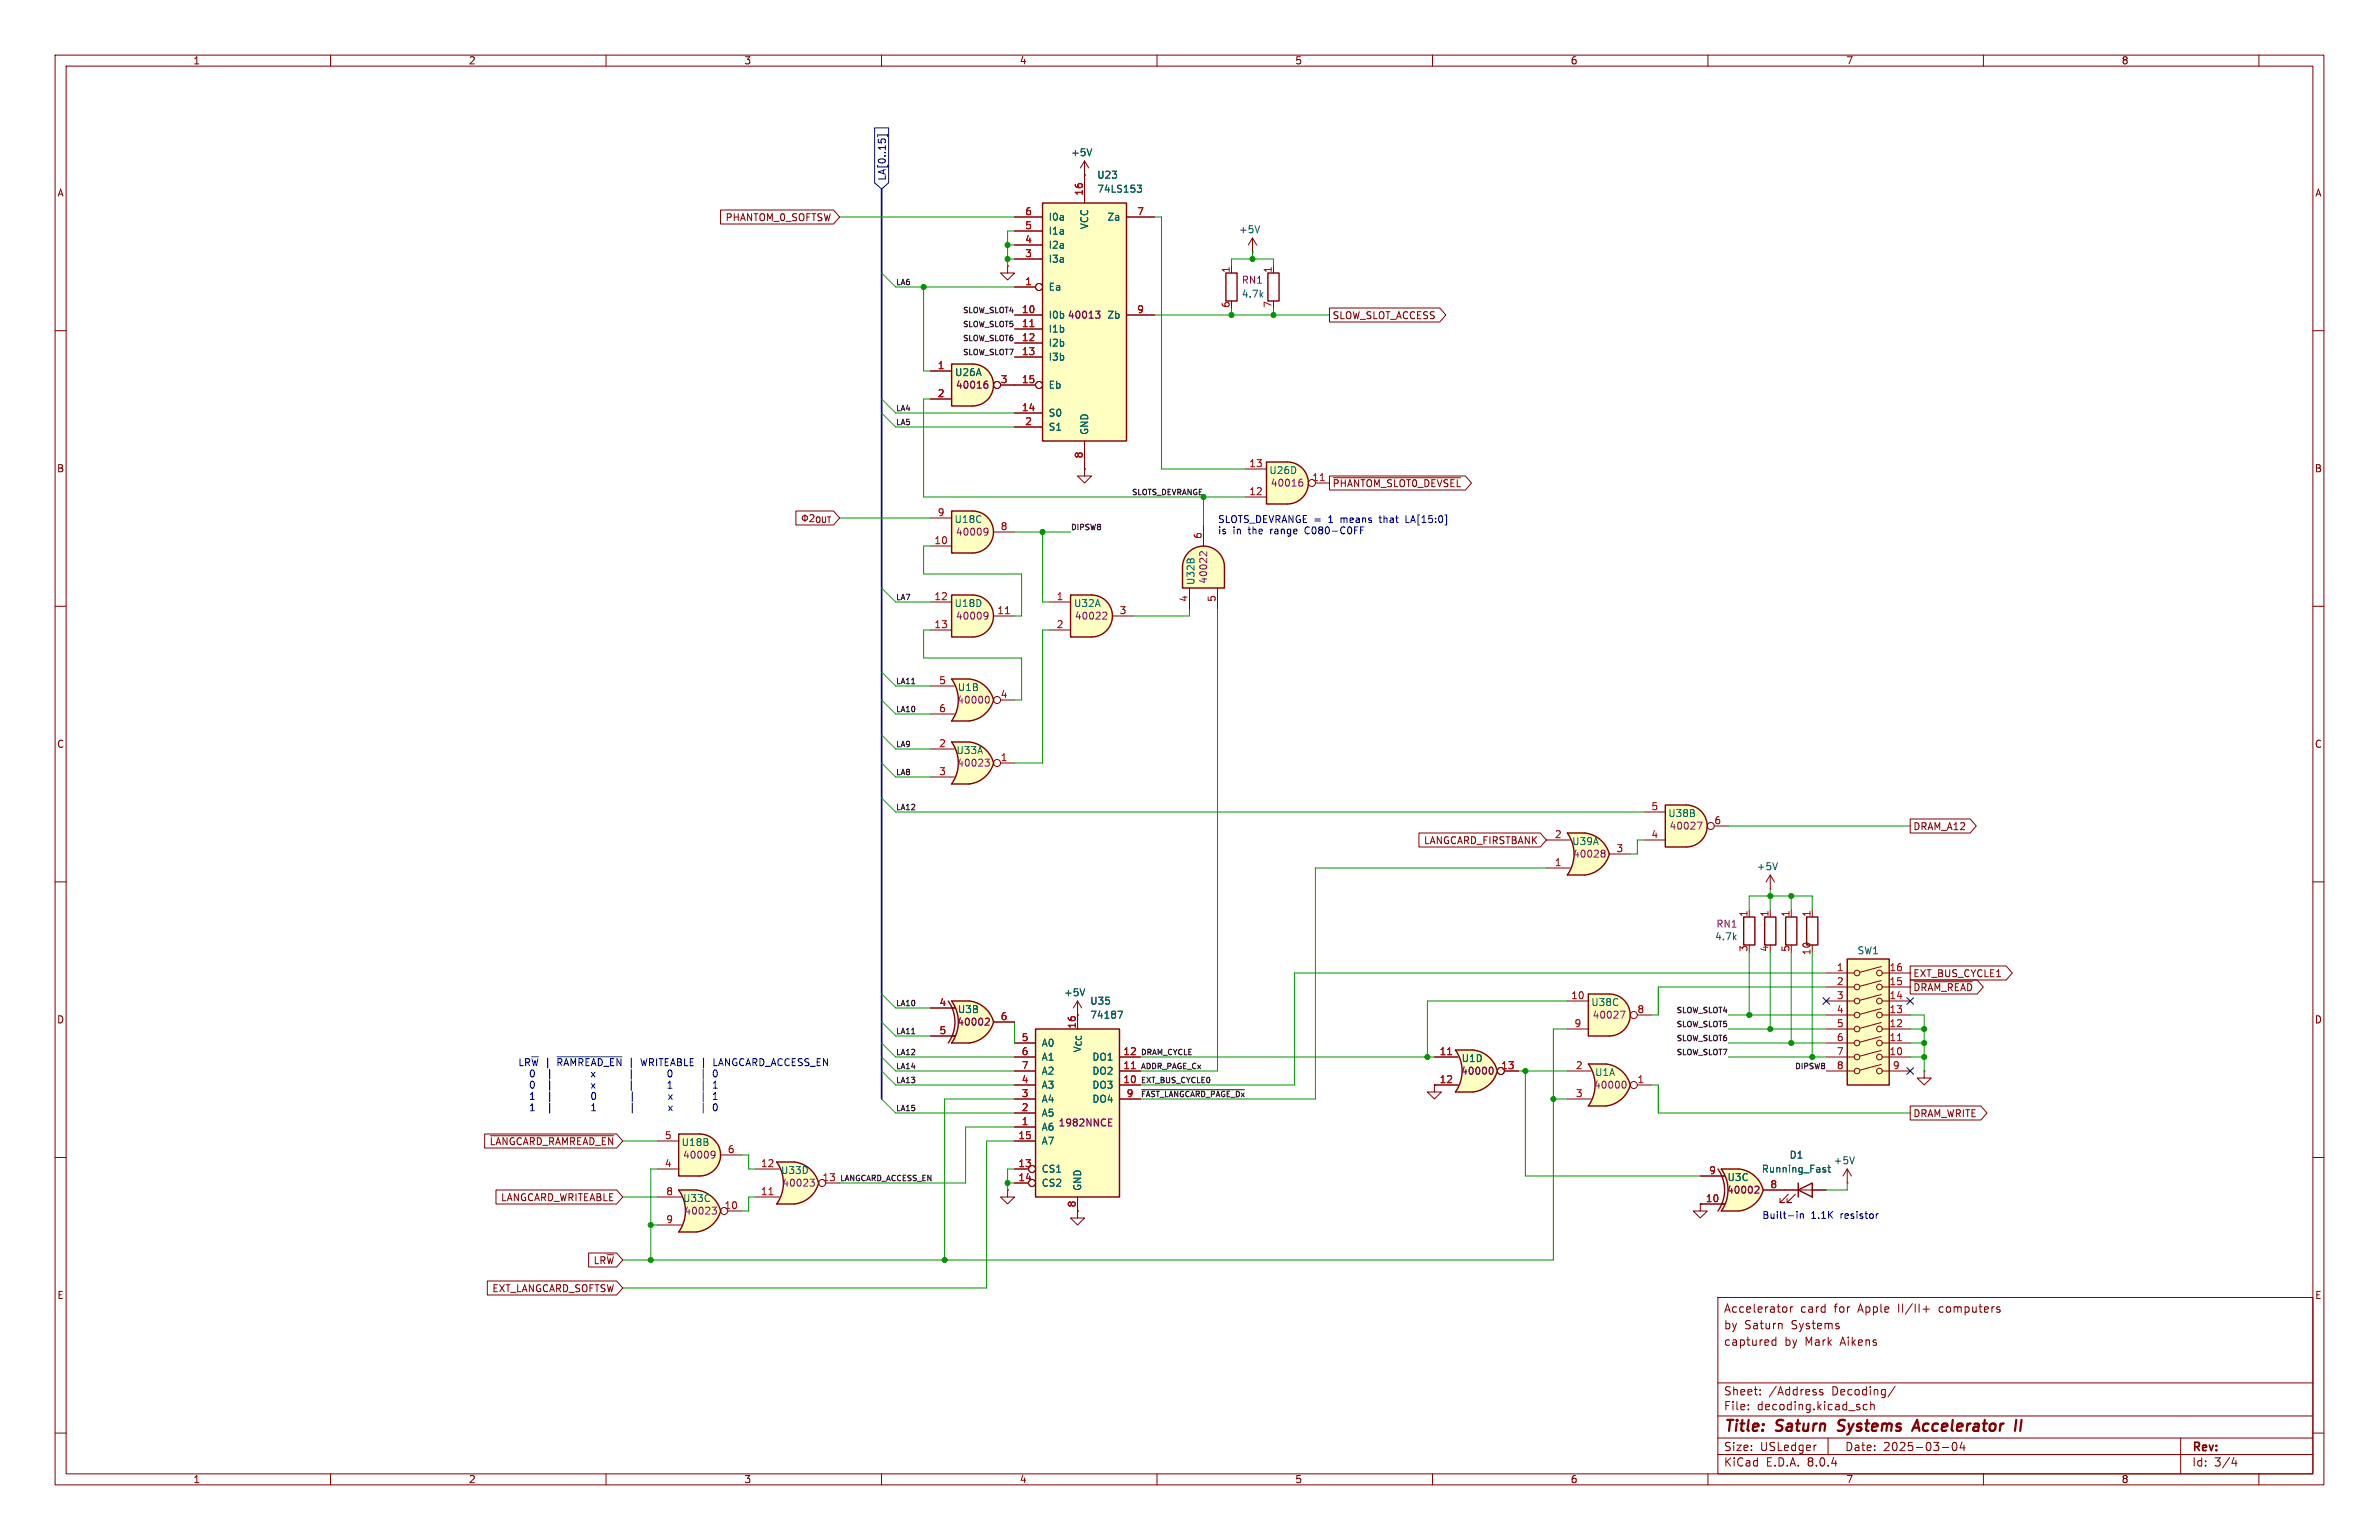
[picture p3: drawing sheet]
<svg xmlns="http://www.w3.org/2000/svg" width="432mm" height="279mm" viewBox="0 0 432 279" stroke-linecap="round" stroke-linejoin="round" font-family="sans-serif">
<defs><g id="words">
<g font-size="2.8" fill="#840000">
<text x="312.8" y="260.3">Title:</text>
<text x="322.5" y="260.3">Saturn</text>
<text x="334.5" y="260.3">Systems</text>
<text x="349" y="260.3">Accelerator</text>
</g>
<g font-size="2.1" fill="#840000">
<text x="312.8" y="238.4">Accelerator</text>
<text x="326.7" y="238.4">card</text>
<text x="333" y="238.4">for</text>
<text x="337.4" y="238.4">Apple</text>
<text x="344.8" y="238.4">II/II+</text>
<text x="352.4" y="238.4">computers</text>
<text x="312.8" y="244.4">captured</text>
<text x="312.8" y="241.4">by</text>
<text x="316.6" y="241.4">Saturn</text>
<text x="323.9" y="244.4">by</text>
<text x="325.2" y="241.4">Systems</text>
<text x="327.7" y="244.4">Mark</text>
<text x="334.2" y="244.4">Aikens</text>
<text x="312.8" y="256.1">File:</text>
<text x="312.8" y="253.4">Sheet:</text>
<text x="318.9" y="256.1">decoding.kicad_sch</text>
<text x="321" y="253.4">/Address</text>
<text x="332.5" y="253.4">Decoding/</text>
<text x="312.8" y="263.5">Size:</text>
<text x="319.5" y="263.5">USLedger</text>
<text x="334.8" y="263.5">Date:</text>
<text x="341.8" y="263.5">2025-03-04</text>
<text x="397.8" y="263.7">Rev:</text>
<text x="312.8" y="266.3">KiCad</text>
<text x="320.5" y="266.3">E.D.A.</text>
<text x="328.1" y="266.3">8.0.4</text>
<text x="397.8" y="266.3">Id:</text>
<text x="401.9" y="266.3">3/4</text>
</g>
<g font-size="1.8" fill="#840000">
<text x="35" y="11.9">1</text>
<text x="85" y="11.9">2</text>
<text x="135" y="11.9">3</text>
<text x="185" y="11.9">4</text>
<text x="235" y="11.9">5</text>
<text x="285" y="11.9">6</text>
<text x="335" y="11.9">7</text>
<text x="385" y="11.9">8</text>
<text x="10.3" y="35.9">A</text>
<text x="420.1" y="35.9">A</text>
<text x="131.6" y="40.3">PHANTOM_0_SOFTSW</text>
<text x="241.8" y="58.1">SLOW_SLOT_ACCESS</text>
<text x="10.3" y="85.9">B</text>
<text x="241.8" y="88.6">~{PHANTOM_SLOT0_DEVSEL}</text>
<text x="420.1" y="85.9">B</text>
<text x="10.3" y="135.9">C</text>
<text x="420.1" y="135.9">C</text>
<text x="258.4" y="153.4">LANGCARD_FIRSTBANK</text>
<text x="347.2" y="150.8">DRAM_A12</text>
<text x="347.2" y="177.5">EXT_BUS_CYCLE1</text>
<text x="10.3" y="185.9">D</text>
<text x="347.2" y="180">~{DRAM_READ}</text>
<text x="420.1" y="185.9">D</text>
<text x="347.2" y="202.9">DRAM_WRITE</text>
<text x="88.8" y="208">~{LANGCARD_RAMREAD_EN}</text>
<text x="90.8" y="218.1">LANGCARD_WRITEABLE</text>
<text x="107.6" y="229.6">LR~{W}</text>
<text x="10.3" y="235.9">E</text>
<text x="89.3" y="234.6">EXT_LANGCARD_SOFTSW</text>
<text x="420.1" y="235.9">E</text>
<text x="35" y="269.3">1</text>
<text x="85" y="269.3">2</text>
<text x="135" y="269.3">3</text>
<text x="185" y="269.3">4</text>
<text x="235" y="269.3">5</text>
<text x="285" y="269.3">6</text>
<text x="335" y="269.3">7</text>
<text x="385" y="269.3">8</text>
</g>
<g font-size="1.8" fill="#006464">
<text x="194.3" y="28.5">+5V</text>
<text x="199.1" y="32.6">U23</text>
<text x="199.1" y="35.2">74LS153</text>
<text x="190.2" y="40.2">I0a</text>
<text x="197.7" y="41.7" transform="rotate(-90 197.7 41.7)">VCC</text>
<text x="200.9" y="40.2">Za</text>
<text x="190.2" y="47.9">I3a</text>
<text x="190.2" y="45.3">I2a</text>
<text x="190.2" y="42.8">I1a</text>
<text x="224.8" y="42.5">+5V</text>
<text x="190.2" y="52.9">Ea</text>
<text x="190.2" y="58">I0b 40013</text>
<text x="200.9" y="58">Zb</text>
<text x="225.3" y="54.2">4.7k</text>
<text x="190.2" y="60.6">I1b</text>
<text x="190.2" y="63.1">I2b</text>
<text x="190.2" y="65.6">I3b</text>
<text x="173.2" y="68.4">U26A</text>
<text x="190.2" y="70.7">Eb</text>
<text x="190.2" y="75.8">S0</text>
<text x="190.2" y="78.3">S1</text>
<text x="197.7" y="79" transform="rotate(-90 197.7 79)">GND</text>
<text x="230.3" y="86.2">U26D</text>
<text x="173.2" y="95.1">U18C</text>
<text x="217" y="106.2" transform="rotate(-90 217 106.2)">U32B</text>
<text x="173.2" y="110.3">U18D</text>
<text x="194.8" y="110.3">U32A</text>
<text x="173.8" y="125.6">U1B</text>
<text x="173.5" y="137">U33A</text>
<text x="302.7" y="148.4">U38B</text>
<text x="285.3" y="153.5">U39A</text>
<text x="318.8" y="158.1">+5V</text>
<text x="311.2" y="170.8">4.7k</text>
<text x="337.1" y="173.3">SW1</text>
<text x="173.8" y="184">U3B</text>
<text x="193" y="180.9">+5V</text>
<text x="197.8" y="182.5">U35</text>
<text x="197.8" y="185">74187</text>
<text x="288.7" y="182.7">U38C</text>
<text x="189" y="190.1">A0</text>
<text x="196.4" y="191.1" transform="rotate(-90 196.4 191.1)">V_{CC}</text>
<text x="189" y="197.7">A3</text>
<text x="189" y="192.6">A1</text>
<text x="189" y="195.2">A2</text>
<text x="198.2" y="197.7">DO3</text>
<text x="198.2" y="195.2">DO2</text>
<text x="198.2" y="192.6">DO1</text>
<text x="265.2" y="192.9">U1D</text>
<text x="289.4" y="195.4">U1A</text>
<text x="189" y="202.8">A5</text>
<text x="189" y="200.3">A4</text>
<text x="198.2" y="200.3">DO4</text>
<text x="123.6" y="208.1">U18B</text>
<text x="189" y="205.3">A6</text>
<text x="189" y="207.9">A7</text>
<text x="141.7" y="213.2">U33D</text>
<text x="189" y="213">CS1</text>
<text x="189" y="215.5">CS2</text>
<text x="313.5" y="214.5">U3C</text>
<text x="319.7" y="213">Running_Fast</text>
<text x="324.7" y="210.4">D1</text>
<text x="332.7" y="211.4">+5V</text>
<text x="123.9" y="218.3">U33C</text>
<text x="196.4" y="216.2" transform="rotate(-90 196.4 216.2)">GND</text>
</g>
<text font-size="1.8" fill="#000084" x="161" y="32.9" transform="rotate(-90 161 32.9)">LA[0..15]</text>
<g font-size="1.8" fill="#a90000">
<text x="196.6" y="35.6" transform="rotate(-90 196.6 35.6)">16</text>
<text x="186" y="41.7">5</text>
<text x="186" y="39.1">6</text>
<text x="206.3" y="39.1">7</text>
<text x="186" y="46.7">3</text>
<text x="186" y="44.2">4</text>
<text x="186" y="51.8">1</text>
<text x="223.3" y="49.6" transform="rotate(-90 223.3 49.6)">1</text>
<text x="230.9" y="49.6" transform="rotate(-90 230.9 49.6)">1</text>
<text x="185.4" y="56.9">10</text>
<text x="185.4" y="59.4">11</text>
<text x="206.3" y="56.9">9</text>
<text x="223.3" y="56" transform="rotate(-90 223.3 56)">6</text>
<text x="230.9" y="56" transform="rotate(-90 230.9 56)">7</text>
<text x="185.4" y="62">12</text>
<text x="185.4" y="64.5">13</text>
<text x="170.1" y="67.1">1</text>
<text x="181.5" y="69.6">3</text>
<text x="185.4" y="69.6">15</text>
<text x="170.1" y="72.1">2</text>
<text x="185.4" y="74.7">14</text>
<text x="186" y="77.2">2</text>
<text x="196.6" y="83.3" transform="rotate(-90 196.6 83.3)">8</text>
<text x="226.7" y="89.9">12</text>
<text x="226.7" y="84.8">13</text>
<text x="238.1" y="87.4">11</text>
<text x="170.1" y="93.7">9</text>
<text x="169.5" y="98.8">10</text>
<text x="181.5" y="96.3">8</text>
<text x="218.2" y="97.9" transform="rotate(-90 218.2 97.9)">6</text>
<text x="169.5" y="109">12</text>
<text x="180.9" y="111.5">11</text>
<text x="191.7" y="109">1</text>
<text x="203.1" y="111.5">3</text>
<text x="215.6" y="109.3" transform="rotate(-90 215.6 109.3)">4</text>
<text x="220.7" y="109.3" transform="rotate(-90 220.7 109.3)">5</text>
<text x="169.5" y="114">13</text>
<text x="191.7" y="114">2</text>
<text x="170.4" y="124.2">5</text>
<text x="170.4" y="129.3">6</text>
<text x="181.5" y="126.7">4</text>
<text x="170.4" y="135.6">2</text>
<text x="170.4" y="140.7">3</text>
<text x="181.5" y="138.2">1</text>
<text x="299.6" y="147.1">5</text>
<text x="311.1" y="149.6">6</text>
<text x="282.1" y="152.1">2</text>
<text x="293.3" y="154.7">3</text>
<text x="299.6" y="152.1">4</text>
<text x="282.1" y="157.2">1</text>
<text x="317.2" y="166.4" transform="rotate(-90 317.2 166.4)">1</text>
<text x="321.1" y="166.4" transform="rotate(-90 321.1 166.4)">1</text>
<text x="324.9" y="166.4" transform="rotate(-90 324.9 166.4)">1</text>
<text x="328.7" y="166.4" transform="rotate(-90 328.7 166.4)">1</text>
<text x="317.2" y="172.8" transform="rotate(-90 317.2 172.8)">3</text>
<text x="321.1" y="172.8" transform="rotate(-90 321.1 172.8)">4</text>
<text x="324.9" y="172.8" transform="rotate(-90 324.9 172.8)">5</text>
<text x="328.7" y="173.4" transform="rotate(-90 328.7 173.4)">10</text>
<text x="333.3" y="176.3">1</text>
<text x="333.3" y="178.8">2</text>
<text x="342.9" y="178.8">15</text>
<text x="342.9" y="176.3">16</text>
<text x="170.4" y="182.6">4</text>
<text x="181.5" y="185.2">6</text>
<text x="285.1" y="181.4">10</text>
<text x="297.1" y="183.9">8</text>
<text x="333.3" y="181.4">3</text>
<text x="333.3" y="183.9">4</text>
<text x="342.9" y="183.9">13</text>
<text x="342.9" y="181.4">14</text>
<text x="170.4" y="187.7">5</text>
<text x="185.3" y="189">5</text>
<text x="185.3" y="191.5">6</text>
<text x="195.3" y="186.7" transform="rotate(-90 195.3 186.7)">16</text>
<text x="203.8" y="191.5">12</text>
<text x="261.2" y="191.5">11</text>
<text x="285.7" y="186.4">9</text>
<text x="333.3" y="186.4">5</text>
<text x="333.3" y="189">6</text>
<text x="333.3" y="191.5">7</text>
<text x="342.9" y="191.5">10</text>
<text x="342.9" y="189">11</text>
<text x="342.9" y="186.4">12</text>
<text x="185.3" y="196.6">4</text>
<text x="185.3" y="194.1">7</text>
<text x="203.8" y="196.6">10</text>
<text x="203.8" y="194.1">11</text>
<text x="261.2" y="196.6">12</text>
<text x="272.4" y="194.1">13</text>
<text x="285.9" y="194.1">2</text>
<text x="297.1" y="196.6">1</text>
<text x="333.3" y="194.1">8</text>
<text x="343.5" y="194.1">9</text>
<text x="185.3" y="201.7">2</text>
<text x="185.3" y="199.1">3</text>
<text x="204.4" y="199.1">9</text>
<text x="285.9" y="199.1">3</text>
<text x="120.6" y="206.8">5</text>
<text x="132" y="209.3">6</text>
<text x="184.7" y="206.8">15</text>
<text x="185.3" y="204.2">1</text>
<text x="120.6" y="211.8">4</text>
<text x="138" y="211.8">12</text>
<text x="149.2" y="214.4">13</text>
<text x="184.7" y="211.8">13</text>
<text x="184.7" y="214.4">14</text>
<text x="310.1" y="213.1">9</text>
<text x="321.2" y="215.6">8</text>
<text x="120.8" y="216.9">8</text>
<text x="120.8" y="222">9</text>
<text x="131.4" y="219.5">10</text>
<text x="138" y="216.9">11</text>
<text x="195.3" y="219.1" transform="rotate(-90 195.3 219.1)">8</text>
<text x="309.5" y="218.2">10</text>
</g>
<g font-size="1.8" fill="#840084">
<text x="225.3" y="51.7">RN1</text>
<text x="173.4" y="70.7">40016</text>
<text x="230.6" y="88.5">40016</text>
<text x="173.4" y="97.4">40009</text>
<text x="219.3" y="106" transform="rotate(-90 219.3 106)">40022</text>
<text x="173.4" y="112.6">40009</text>
<text x="195" y="112.6">40022</text>
<text x="173.7" y="127.9">40000</text>
<text x="173.7" y="139.3">40023</text>
<text x="285.4" y="155.8">40028</text>
<text x="302.9" y="150.7">40027</text>
<text x="311.4" y="168.5">RN1</text>
<text x="289" y="185">40027</text>
<text x="173.7" y="186.3">40002</text>
<text x="265.1" y="195.2">40000</text>
<text x="289.2" y="197.7">40000</text>
<text x="192" y="204.6">1982NNCE</text>
<text x="123.9" y="210.4">40009</text>
<text x="141.9" y="215.5">40023</text>
<text x="124.1" y="220.6">40023</text>
<text x="313.4" y="216.8">40002</text>
</g>
<g font-size="1.8" fill="#0000c2">
<text x="221" y="95.1">SLOTS_DEVRANGE =</text>
<text x="241.2" y="95.1">1</text>
<text x="243.6" y="95.1">means</text>
<text x="250.9" y="95.1">that</text>
<text x="255.8" y="95.1">LA[15:0]</text>
<text x="221" y="97.1">is</text>
<text x="223.8" y="97.1">in</text>
<text x="226.7" y="97.1">the</text>
<text x="230.8" y="97.1">range</text>
<text x="237.3" y="97.1">C080-C0FF</text>
<text x="94" y="193.6">LR~{W} ~{RAMREAD_EN} WRITEABLE |</text>
<text x="96.3" y="195.7">0</text>
<text x="96.3" y="197.7">0</text>
<text x="98.9" y="193.6">|</text>
<text x="114.5" y="193.6">|</text>
<text x="130.4" y="193.6">LANGCARD_ACCESS_EN</text>
<text x="96.3" y="199.8">1</text>
<text x="96.3" y="201.8">1</text>
<text x="319.8" y="221.3">Built-in</text>
<text x="328.7" y="221.3">1.1K</text>
<text x="334.1" y="221.3">resistor</text>
</g>
<g font-size="1.4" fill="#0f0f0f">
<text x="162.6" y="51.8">LA6</text>
<text x="174.7" y="59.4">SLOW_SLOT5</text>
<text x="174.7" y="56.9">SLOW_SLOT4</text>
<text x="174.7" y="62">SLOW_SLOT6</text>
<text x="174.7" y="64.5">SLOW_SLOT7</text>
<text x="162.6" y="77.2">LA5</text>
<text x="162.6" y="74.7">LA4</text>
<text x="205.3" y="89.9">SLOTS_DEVRANGE</text>
<text x="194.3" y="96.2">DIPSW8</text>
<text x="162.6" y="108.9">LA7</text>
<text x="162.6" y="124.2">LA11</text>
<text x="162.6" y="129.3">LA10</text>
<text x="162.6" y="135.6">LA9</text>
<text x="162.6" y="140.7">LA8</text>
<text x="162.6" y="147">LA12</text>
<text x="162.6" y="182.6">LA10</text>
<text x="304.2" y="183.9">SLOW_SLOT4</text>
<text x="162.6" y="187.7">LA11</text>
<text x="162.6" y="191.5">LA12</text>
<text x="207" y="191.5">DRAM_CYCLE</text>
<text x="304.2" y="189">SLOW_SLOT6</text>
<text x="304.2" y="186.4">SLOW_SLOT5</text>
<text x="304.2" y="191.5">SLOW_SLOT7</text>
<text x="162.6" y="196.6">LA13</text>
<text x="162.6" y="194">LA14</text>
<text x="207" y="196.6">EXT_BUS_CYCLE0</text>
<text x="207" y="194">ADDR_PAGE_Cx</text>
<text x="325.7" y="194">DIPSW8</text>
<text x="162.6" y="201.7">LA15</text>
<text x="207" y="199.1">~{FAST_LANGCARD_PAGE_Dx}</text>
<text x="152.4" y="214.4">LANGCARD_ACCESS_EN</text>
</g>
</g></defs>
<g fill="none" stroke="#840000" stroke-width=".18">
<path d="M10 10h411.8v259.4h-411.8zM12 12h407.8v255.4h-407.8zM60 10v2M110 10v2M160 10v2M210 10v2M260 10v2M310 10v2M360 10v2M410 10v2M10 60h2M419.8 60h2"/>
<path d="M10 110h2M419.8 110h2M10 160h2M419.8 160h2M10 210h2M419.8 210h2M311.8 235.4h108v32h-108zM324 237.1l.3 .3v.4l-.3 .3M325 237.1v1M325.4 237.1l-.3 .1-.1 .2M349 237.5h1.2M349.6 236.9v1.2"/>
<path d="M362.6 237.1l.4 .1M362.6 237.6l.4 .1v.2l-.2 .2h-.3M10 260h2M311.8 256.9h108M311.8 250.9h108M317.3 255.6v.2M317.3 254.9v.1M319.5 252.9v.2M319.5 252.2v.1M322.3 242.6v1.5M322.3 243.2l-.4-.1-.3 .3v.4l.2 .2h.5M323.3 240.1l.2 .2v.8"/>
<path d="M330.8 252.2l-.3-.1-.2 .2v.2l.5 .2v.3h-.5M338.9 254.9l-.4-.1-.3 .3v.4l.1 .2h.6M339.5 254.9l.3-.1 .3 .1 .1 .9M339.5 254.3v1.5M344 251.5l-1.3 1.9M419.8 260h2M60 267.4v2M110 267.4v2M160 267.4v2M210 267.4v2M260 267.4v2M310 267.4v2"/>
<path d="M311.8 263.9h108M311.8 260.9h108M329.5 262.2h.2M331.8 260.9v3M352.5 262.6h1.2M354.5 261.8l.2-.1a.8 .8 0 0 1 .5 .7 .8 .8 0 0 1-.5 .8 1 1 0 0 1-.2-1.4zM356.1 261.6l-.3 1.1h.9M356.5 262.2v1M360 267.4v2M395.8 260.9v6.5M405.5 264.4l-.4 1.1h.9M405.8 265v1"/>
<path d="M410 267.4v2"/>
</g>
<path d="M333.5 259.5l.3 .1M333.8 257.8l-.1 .4 .1 .2M347.1 259.6l.9-2 .4 2M347.3 259h1M366 257.6l-.3 2M366.9 257.6l-.2 2" fill="none" stroke="#840000" stroke-width=".4"/>
<path d="M175.3 184.1l5 1.3a5.2 5.2 0 0 1-4.4 3.8z" fill="#ffffc2" stroke="#ffffc2" stroke-width=".18"/>
<path d="M172.7 189.2h3.2M172.7 181.6h3.2" fill="none" stroke="#ffffc2" stroke-width=".18"/>
<path d="M172.7 181.6h3.2v7.6h-3.2a6.7 6.7 0 0 0 0-7.6z" fill="#ffffc2"/>
<g fill="#ffffc2" stroke="#ffffc2" stroke-width=".18">
<path d="M175.9 181.6a5.1 5.1 0 0 1 4.4 3.8l-4.9 1.3z"/>
<path d="M266.8 193l5 1.3a5.2 5.2 0 0 1-4.4 3.8z"/>
</g>
<path d="M320.3 166.4h2v5.1h-2zM172.1 181.6a6.6 6.6 0 0 1 0 7.6M175.9 181.6h-3.2a6.6 6.6 0 0 1 0 7.6h3.2M175.9 181.6a5.1 5.1 0 0 1 4.4 3.8 5.2 5.2 0 0 1-4.4 3.8" fill="none" stroke="#840000" stroke-width=".25"/>
<path d="M196.8 31.8h.1M196.8 29.2l-.7 1.3M196.8 29.2v2.6M196.8 29.2l.8 1.3M321.3 165.1v1.3M168.9 188h4.5M168.9 182.9h4.5M180.3 185.4h3.8M260.3 196.9v1.2h1.3l-1.3 1.3-1.2-1.3h1.2M260.3 196.9h.1" fill="none" stroke="#840000" stroke-width=".18"/>
<path d="M179 184.7l.4 .1 .2 .3-.8 .9h.8" fill="none" stroke="#840084" stroke-width=".18"/>
<path d="M198.2 27l-.5 1.3" fill="none" stroke="#006464" stroke-width=".18"/>
<path d="M264.2 198.1h3.1M264.2 190.5h3.1" fill="none" stroke="#ffffc2" stroke-width=".18"/>
<path d="M264.2 190.5h3.1v7.6h-3.1a6.7 6.7 0 0 0 0-7.6z" fill="#ffffc2"/>
<g fill="#ffffc2" stroke="#ffffc2" stroke-width=".18">
<path d="M267.4 190.5a5.1 5.1 0 0 1 4.4 3.8l-5 1.3z"/>
<path d="M292.1 180.3a3.8 3.8 0 0 1 3.8 3.9 3.8 3.8 0 0 1-3.8 3.8z"/>
</g>
<path d="M264.2 190.5h3.1a5.1 5.1 0 0 1 4.5 3.8 5.2 5.2 0 0 1-4.4 3.8h-3.2a6.6 6.6 0 0 0 0-7.6z" fill="none" stroke="#840000" stroke-width=".25"/>
<g fill="none" stroke="#840000" stroke-width=".18">
<path d="M260.3 191.8h4.4M260.3 196.9h4.4M273 194.3h2.6"/>
<circle cx="272.4" cy="194.3" r=".63"/>
</g>
<path d="M262.8 191.4h.7" fill="none" stroke="#a90000" stroke-width=".18"/>
<path d="M270.5 193.7l.1-.1a.68 .68 0 0 1 .4 .7 .68 .68 0 0 1-.4 .6l-.1-.1" fill="none" stroke="#840084" stroke-width=".18"/>
<path d="M288.3 180.3h3.8v7.7h-3.8z" fill="#ffffc2"/>
<path d="M288.3 180.3h3.8a3.8 3.8 0 0 1 3.8 3.9 3.8 3.8 0 0 1-3.8 3.8h-3.8z" fill="none" stroke="#840000" stroke-width=".25"/>
<g fill="none" stroke="#840000" stroke-width=".18">
<path d="M284.5 181.6h3.8M284.5 186.7h3.8M297.2 184.2h2.5"/>
<circle cx="296.5" cy="184.1" r=".63"/>
</g>
<path d="M294.1 183.5h.8l-.5 1.2" fill="none" stroke="#840084" stroke-width=".18"/>
<path d="M198.1 108a3.8 3.8 0 0 1 3.8 3.8 3.8 3.8 0 0 1-3.8 3.8z" fill="#ffffc2" stroke="#ffffc2" stroke-width=".18"/>
<path d="M194.3 108h3.8v7.6h-3.8z" fill="#ffffc2"/>
<path d="M194.3 108h3.8a3.8 3.8 0 0 1 3.8 3.8 3.8 3.8 0 0 1-3.8 3.8h-3.8zM326.4 215.9l2.5-1.3v2.6zM326.4 214.6v2.6" fill="none" stroke="#840000" stroke-width=".25"/>
<path d="M182.9 48.3v1.2h1.2l-1.2 1.3-1.3-1.3h1.3M182.9 48.3h.1M190.5 109.2h3.8M190.5 114.3h3.8M201.9 111.8h3.8M323.8 215.9h7.7M324.6 216.7l-1.5 1.5h.7h-.7v-.8M325.9 216.7l-1.5 1.5h.7h-.7v-.8M335.3 214.6h.1M335.3 212.1l-.8 1.3M335.3 212.1v2.5M335.3 212.1l.7 1.3" fill="none" stroke="#840000" stroke-width=".18"/>
<path d="M200.4 111.1h.4l.1 .3-.8 .9h.8" fill="none" stroke="#840084" stroke-width=".18"/>
<path d="M331.2 212.2l.2 .2-.2 .3M331.2 211.8l.1 .1M331.8 211.8h.4M331.9 211.4v1.1l.3 .2M336.6 209.9l-.4 1.2" fill="none" stroke="#006464" stroke-width=".18"/>
<path d="M175.3 125.6l5 1.4a5.2 5.2 0 0 1-4.4 3.8z" fill="#ffffc2" stroke="#ffffc2" stroke-width=".18"/>
<path d="M172.7 130.8h3.2M172.7 123.2h3.2" fill="none" stroke="#ffffc2" stroke-width=".18"/>
<path d="M172.7 123.2h3.2v7.6h-3.2a6.7 6.7 0 0 0 0-7.6z" fill="#ffffc2"/>
<g fill="#ffffc2" stroke="#ffffc2" stroke-width=".18">
<path d="M175.9 123.2a5.1 5.1 0 0 1 4.4 3.8l-4.9 1.3z"/>
<path d="M175.3 137.1l5 1.3a5.2 5.2 0 0 1-4.4 3.8z"/>
</g>
<path d="M175.9 123.2h-3.2a6.6 6.6 0 0 1 0 7.6h3.2M175.9 123.2a5.1 5.1 0 0 1 4.4 3.8 5.2 5.2 0 0 1-4.4 3.8" fill="none" stroke="#840000" stroke-width=".25"/>
<g fill="none" stroke="#840000" stroke-width=".18">
<path d="M168.9 124.5h4.3M168.9 129.5h4.3M181.6 127h2.5"/>
<circle cx="181" cy="127" r=".63"/>
</g>
<path d="M179 126.4l.1-.1a.68 .68 0 0 1 .5 .6 .68 .68 0 0 1-.5 .7l-.1-.1" fill="none" stroke="#840084" stroke-width=".18"/>
<path d="M172.7 134.6h3.2M172.7 142.2h3.2" fill="none" stroke="#ffffc2" stroke-width=".18"/>
<path d="M172.7 134.6h3.2v7.6h-3.2a6.7 6.7 0 0 0 0-7.6z" fill="#ffffc2"/>
<g fill="#ffffc2" stroke="#ffffc2" stroke-width=".18">
<path d="M175.9 134.6a5.1 5.1 0 0 1 4.4 3.8l-4.9 1.3z"/>
<path d="M127 205.7a3.8 3.8 0 0 1 3.8 3.9 3.8 3.8 0 0 1-3.8 3.8z"/>
</g>
<path d="M175.9 134.6h-3.2a6.6 6.6 0 0 1 0 7.6h3.2M175.9 134.6a5.1 5.1 0 0 1 4.4 3.8 5.2 5.2 0 0 1-4.4 3.8" fill="none" stroke="#840000" stroke-width=".25"/>
<g fill="none" stroke="#840000" stroke-width=".18">
<path d="M168.9 135.9h4.3M181.6 138.4h2.5M168.9 141h4.3"/>
<circle cx="181" cy="138.4" r=".63"/>
</g>
<path d="M178.8 137.7h.8l-.5 .5 .4 .1 .1 .5-.3 .2h-.3" fill="none" stroke="#840084" stroke-width=".18"/>
<path d="M123.2 205.7h3.8v7.7h-3.8z" fill="#ffffc2"/>
<path d="M230.1 49.5h2.1v5.1h-2.1zM123.2 205.7h3.8a3.8 3.8 0 0 1 3.8 3.9 3.8 3.8 0 0 1-3.8 3.8h-3.8z" fill="none" stroke="#840000" stroke-width=".25"/>
<path d="M231.1 48.3v1.2M119.4 212.1h3.8M119.4 207h3.8M130.8 209.6h3.8" fill="none" stroke="#840000" stroke-width=".18"/>
<path d="M129.3 208.9h.4l.1 .2a.84 .84 0 0 1-.4 1h-.2M129.8 209.4l-.1 .2h-.4" fill="none" stroke="#840084" stroke-width=".18"/>
<path d="M315 214.5l5 1.4a5.2 5.2 0 0 1-4.4 3.8z" fill="#ffffc2" stroke="#ffffc2" stroke-width=".18"/>
<path d="M312.4 219.7h3.2M312.4 212.1h3.2" fill="none" stroke="#ffffc2" stroke-width=".18"/>
<path d="M312.4 212.1h3.2v7.6h-3.2a6.7 6.7 0 0 0 0-7.6z" fill="#ffffc2"/>
<g fill="#ffffc2" stroke="#ffffc2" stroke-width=".18">
<path d="M315.6 212.1a5.1 5.1 0 0 1 4.4 3.8l-4.9 1.3z"/>
<path d="M290.9 195.5l5 1.3a5.2 5.2 0 0 1-4.4 3.9z"/>
</g>
<path d="M311.8 212.1a6.6 6.6 0 0 1 0 7.6M315.6 212.1h-3.2a6.6 6.6 0 0 1 0 7.6h3.2M315.6 212.1a5.1 5.1 0 0 1 4.4 3.8 5.2 5.2 0 0 1-4.4 3.8" fill="none" stroke="#840000" stroke-width=".25"/>
<path d="M308.6 218.4v1.3h1.3l-1.3 1.3-1.3-1.3h1.3M308.6 218.4h.1M308.6 218.4h4.5M308.6 213.4h4.5M320 215.9h3.8" fill="none" stroke="#840000" stroke-width=".18"/>
<path d="M318.7 215.2l.4 .1 .2 .3-.8 .9h.8" fill="none" stroke="#840084" stroke-width=".18"/>
<path d="M288.3 193h3.2M288.3 200.7h3.2" fill="none" stroke="#ffffc2" stroke-width=".18"/>
<path d="M288.3 193h3.2v7.7h-3.2a6.7 6.7 0 0 0 0-7.7z" fill="#ffffc2"/>
<g fill="#ffffc2" stroke="#ffffc2" stroke-width=".18">
<path d="M291.5 193a5.1 5.1 0 0 1 4.4 3.9l-5 1.2z"/>
<path d="M176.5 66a3.8 3.8 0 0 1 3.8 3.9 3.8 3.8 0 0 1-3.8 3.8z"/>
</g>
<path d="M291.5 193h-3.2a6.6 6.6 0 0 1 0 7.7h3.2M291.5 193a5.1 5.1 0 0 1 4.4 3.8 5.2 5.2 0 0 1-4.4 3.9" fill="none" stroke="#840000" stroke-width=".25"/>
<g fill="none" stroke="#840000" stroke-width=".18">
<path d="M284.5 194.3h4.3M284.5 199.4h4.3M297.2 196.9h2.5"/>
<circle cx="296.5" cy="196.8" r=".63"/>
</g>
<path d="M294.6 196.2h.1a.68 .68 0 0 1 .5 .6 .68 .68 0 0 1-.5 .6h-.1" fill="none" stroke="#840084" stroke-width=".18"/>
<path d="M172.7 66h3.8v7.7h-3.8z" fill="#ffffc2"/>
<path d="M172.7 66h3.8a3.8 3.8 0 0 1 3.8 3.9 3.8 3.8 0 0 1-3.8 3.8h-3.8z" fill="none" stroke="#840000" stroke-width=".25"/>
<g fill="none" stroke="#840000" stroke-width=".18">
<path d="M168.9 67.3h3.8M168.9 72.4h3.8M181.6 69.9h2.5M195.6 184.2h.1M195.6 181.6l-.8 1.3M195.6 181.6v2.6M195.6 181.6l.7 1.3"/>
<circle cx="181" cy="69.8" r=".63"/>
</g>
<path d="M178.8 69.6l.4 .1 .1 .2v.4l-.5 .1M179.2 69.2h-.4" fill="none" stroke="#840084" stroke-width=".18"/>
<path d="M196.9 179.4l-.4 1.3" fill="none" stroke="#006464" stroke-width=".18"/>
<path d="M215.7 100.2a3.8 3.8 0 0 1 4.2-.8 3.8 3.8 0 0 1 2.3 3.5h-7.6a3.8 3.8 0 0 1 1.1-2.7z" fill="#ffffc2" stroke="#ffffc2" stroke-width=".18"/>
<path d="M214.6 102.9h7.6v3.8h-7.6z" fill="#ffffc2"/>
<path d="M215.7 100.2a3.8 3.8 0 0 1 4.2-.8 3.8 3.8 0 0 1 2.3 3.5v3.8h-7.6v-3.8a3.8 3.8 0 0 1 1.1-2.7z" fill="none" stroke="#840000" stroke-width=".25"/>
<path d="M218.4 95.3v3.8M215.9 106.7v3.8M221 106.7v3.8" fill="none" stroke="#840000" stroke-width=".18"/>
<path d="M219 100.1v.8l-.9-.8-.3 .1-.1 .4" fill="none" stroke="#840084" stroke-width=".18"/>
<path d="M125.8 218.4l5 1.3a5.2 5.2 0 0 1-4.4 3.8z" fill="#ffffc2" stroke="#ffffc2" stroke-width=".18"/>
<path d="M123.2 215.9h3.2M123.2 223.5h3.2" fill="none" stroke="#ffffc2" stroke-width=".18"/>
<path d="M123.2 215.9h3.2v7.6h-3.2a6.7 6.7 0 0 0 0-7.6z" fill="#ffffc2"/>
<g fill="#ffffc2" stroke="#ffffc2" stroke-width=".18">
<path d="M126.4 215.9a5.1 5.1 0 0 1 4.4 3.8l-5 1.3z"/>
<path d="M176.5 108a3.8 3.8 0 0 1 3.8 3.8 3.8 3.8 0 0 1-3.8 3.8z"/>
</g>
<path d="M123.2 215.9h3.2a5.1 5.1 0 0 1 4.4 3.8 5.2 5.2 0 0 1-4.4 3.8h-3.2a6.6 6.6 0 0 0 0-7.6z" fill="none" stroke="#840000" stroke-width=".25"/>
<g fill="none" stroke="#840000" stroke-width=".18">
<path d="M119.4 217.2h4.3M132.1 219.7h2.5M119.4 222.3h4.3"/>
<circle cx="131.4" cy="219.7" r=".63"/>
</g>
<path d="M129.2 219h.8l-.4 .5 .4 .1v.4l-.2 .3h-.4" fill="none" stroke="#840084" stroke-width=".18"/>
<path d="M172.7 108h3.8v7.6h-3.8z" fill="#ffffc2"/>
<path d="M172.7 108h3.8a3.8 3.8 0 0 1 3.8 3.8 3.8 3.8 0 0 1-3.8 3.8h-3.8z" fill="none" stroke="#840000" stroke-width=".25"/>
<path d="M168.9 109.2h3.8M168.9 114.3h3.8M180.3 111.8h3.8" fill="none" stroke="#840000" stroke-width=".18"/>
<path d="M182.5 111.3h.7" fill="none" stroke="#a90000" stroke-width=".18"/>
<path d="M178.8 111.1h.3l.2 .2a.84 .84 0 0 1-.4 1h-.2M179.3 111.6l-.1 .2-.4 .1" fill="none" stroke="#840084" stroke-width=".18"/>
<path d="M189.2 36.8h15.3v43.2h-15.3z" fill="#ffffc2"/>
<path d="M189.2 36.8h15.3v43.2h-15.3z" fill="none" stroke="#840000" stroke-width=".25"/>
<g fill="none" stroke="#840000" stroke-width=".18">
<path d="M184.1 39.4h5.1M196.8 31.8v5M204.5 39.4h5M184.1 52.1h3.9M184.1 57.2h5.1M184.1 59.7h5.1M184.1 47h5.1M184.1 44.5h5.1M184.1 41.9h5.1M204.5 57.2h5M227.3 45.7h.1M227.3 43.2l-.7 1.3"/>
<path d="M227.3 43.2v2.5M227.3 43.2l.8 1.3M184.1 62.2h5.1M184.1 64.8h5.1M184.1 74.9h5.1M184.1 69.9h3.9M184.1 77.5h5.1M196.8 80v5.1"/>
<circle cx="188.6" cy="52.1" r=".63"/>
<circle cx="188.6" cy="69.8" r=".63"/>
</g>
<path d="M186.9 59.3h.8" fill="none" stroke="#a90000" stroke-width=".18"/>
<path d="M206.4 33.6h.8l-.4 .5 .3 .1 .1 .4-.2 .3h-.4M228.6 41l-.4 1.2" fill="none" stroke="#006464" stroke-width=".18"/>
<path d="M198.8 56.5h.8l-.4 .4 .4 .2v.4l-.2 .2h-.4" fill="none" stroke="#840084" stroke-width=".18"/>
<path d="M144.2 210.8a5.2 5.2 0 0 1 4.4 3.8l-5 1.4z" fill="#ffffc2" stroke="#ffffc2" stroke-width=".18"/>
<path d="M141 210.8h3.1M141 218.4h3.1" fill="none" stroke="#ffffc2" stroke-width=".18"/>
<path d="M141 210.8h3.1v7.6h-3.1a6.6 6.6 0 0 0 0-7.6z" fill="#ffffc2"/>
<g fill="#ffffc2" stroke="#ffffc2" stroke-width=".18">
<path d="M143.6 213.3l5 1.3a5.1 5.1 0 0 1-4.4 3.8z"/>
<path d="M233.7 83.8a3.8 3.8 0 0 1 3.8 3.8 3.8 3.8 0 0 1-3.8 3.8z"/>
</g>
<path d="M141 210.8h3.1a5.2 5.2 0 0 1 4.5 3.8 5.1 5.1 0 0 1-4.4 3.8h-3.2a6.6 6.6 0 0 0 0-7.6z" fill="none" stroke="#840000" stroke-width=".25"/>
<g fill="none" stroke="#840000" stroke-width=".18">
<path d="M137.2 217.2h4.3M137.2 212.1h4.3M149.9 214.6h2.5"/>
<circle cx="149.2" cy="214.6" r=".63"/>
</g>
<path d="M139.6 216.8h.7" fill="none" stroke="#a90000" stroke-width=".18"/>
<path d="M147 213.9h.8l-.4 .5 .4 .1v.5l-.2 .2h-.4" fill="none" stroke="#840084" stroke-width=".18"/>
<path d="M229.9 83.8h3.8v7.6h-3.8z" fill="#ffffc2"/>
<path d="M229.9 83.8h3.8a3.8 3.8 0 0 1 3.8 3.8 3.8 3.8 0 0 1-3.8 3.8h-3.8z" fill="none" stroke="#840000" stroke-width=".25"/>
<g fill="none" stroke="#840000" stroke-width=".18">
<path d="M226.1 90.2h3.8M226.1 85.1h3.8M238.8 87.6h2.5"/>
<circle cx="238.1" cy="87.6" r=".63"/>
</g>
<path d="M239.6 87.2h.8" fill="none" stroke="#a90000" stroke-width=".18"/>
<path d="M236 87.4l.3 .1 .2 .2-.1 .4-.4 .1M236.3 86.9l-.3 .1" fill="none" stroke="#840084" stroke-width=".18"/>
<path d="M188 186.7h15.2v30.5h-15.2z" fill="#ffffc2"/>
<path d="M188 186.7h15.2v30.5h-15.2z" fill="none" stroke="#840000" stroke-width=".25"/>
<g fill="none" stroke="#840000" stroke-width=".18">
<path d="M184.1 196.9h3.9M184.1 194.3h3.9M184.1 191.8h3.9M184.1 199.4h3.9M184.1 189.2h3.9M195.6 184.2v2.5M203.2 196.9h3.8M203.2 194.3h3.8M203.2 191.8h3.8M203.2 199.4h3.8M184.1 204.5h3.9M184.1 212.1h2.6"/>
<path d="M184.1 214.6h2.6M184.1 207h3.9M184.1 201.9h3.9M195.6 217.2v2.5"/>
<circle cx="187.3" cy="212.1" r=".63"/>
<circle cx="187.3" cy="214.6" r=".63"/>
</g>
<path d="M205.3 193.9h.8" fill="none" stroke="#a90000" stroke-width=".18"/>
<path d="M202.9 183.5h.9l-.6 1.2" fill="none" stroke="#006464" stroke-width=".18"/>
<path d="M201.2 203.6h.4M201.2 204.3h.6M201.2 203h.6" fill="none" stroke="#840084" stroke-width=".18"/>
<path d="M287.7 151.1a5.2 5.2 0 0 1 4.4 3.8l-5 1.4z" fill="#ffffc2" stroke="#ffffc2" stroke-width=".18"/>
<path d="M284.5 151.1h3.2M284.5 158.8h3.2" fill="none" stroke="#ffffc2" stroke-width=".18"/>
<path d="M284.5 151.1h3.2v7.7h-3.2a6.6 6.6 0 0 0 0-7.7z" fill="#ffffc2"/>
<g fill="#ffffc2" stroke="#ffffc2" stroke-width=".18">
<path d="M287.1 153.6l5 1.3a5.1 5.1 0 0 1-4.4 3.9z"/>
<path d="M306.1 146.1a3.8 3.8 0 0 1 3.8 3.8 3.8 3.8 0 0 1-3.8 3.8z"/>
</g>
<path d="M287.7 151.1h-3.2a6.6 6.6 0 0 1 0 7.7h3.2M287.7 151.1a5.2 5.2 0 0 1 4.4 3.8 5.1 5.1 0 0 1-4.4 3.9" fill="none" stroke="#840000" stroke-width=".25"/>
<path d="M280.7 157.5h4.3M280.7 152.4h4.3M292.1 154.9h3.8M182.9 215.9v1.3h1.2l-1.2 1.2-1.3-1.2h1.3M182.9 215.9h.1M195.6 219.7v1.3h1.2l-1.2 1.3-1.3-1.3h1.3M195.6 219.7h.1" fill="none" stroke="#840000" stroke-width=".18"/>
<path d="M290.8 154.2l.4 .1 .1 .2-.2 .3M290.8 154.8h.3M291.1 154.8l.2 .2v.3l-.1 .2h-.4" fill="none" stroke="#840084" stroke-width=".18"/>
<path d="M302.3 146.1h3.8v7.6h-3.8z" fill="#ffffc2"/>
<path d="M302.3 146.1h3.8a3.8 3.8 0 0 1 3.8 3.8 3.8 3.8 0 0 1-3.8 3.8h-3.8z" fill="none" stroke="#840000" stroke-width=".25"/>
<g fill="none" stroke="#840000" stroke-width=".18">
<path d="M298.4 152.4h3.9M298.4 147.3h3.9M311.1 149.9h2.6M321.3 158.8l-.8 1.2M321.3 158.8v2.5M321.3 158.8l.8 1.2M321.3 161.3h.1"/>
<circle cx="310.5" cy="149.9" r=".63"/>
</g>
<path d="M308.1 149.2h.8l-.5 1.2" fill="none" stroke="#840084" stroke-width=".18"/>
<path d="M322.6 156.5l-.4 1.3" fill="none" stroke="#006464" stroke-width=".18"/>
<path d="M335.3 174h7.6v22.9h-7.6z" fill="#ffffc2"/>
<g fill="none" stroke="#840000" stroke-width=".18">
<path d="M223.5 48.3v1.2M317.5 165.1v1.3M325.1 165.1v1.3M328.9 165.1v1.3M331.5 176.5h5M331.5 179.1h5M341.5 177.9l-3.9 1M341.5 175.4l-3.9 1M341.6 176.5h5.1M341.6 179.1h5.1M331.5 191.8h5M331.5 189.2h5"/>
<path d="M331.5 186.7h5M331.5 184.2h5M331.5 181.6h5M331.5 194.3h5M341.5 193.1l-3.9 1.1M341.5 190.6l-3.9 1M341.5 188l-3.9 1.1M341.5 185.5l-3.9 1.1M341.5 183l-3.9 1M341.5 180.4l-3.9 1.1M341.6 191.8h5.1M341.6 189.2h5.1"/>
<path d="M341.6 186.7h5.1M341.6 184.2h5.1M341.6 181.6h5.1M341.6 194.3h5.1M349.2 194.3v1.3h1.3l-1.3 1.3-1.2-1.3h1.2M349.2 194.3h.1"/>
<circle cx="337.1" cy="179.1" r=".51"/>
<circle cx="337.1" cy="176.5" r=".51"/>
<circle cx="341.1" cy="179.1" r=".51"/>
<circle cx="341.1" cy="176.5" r=".51"/>
<circle cx="337.1" cy="194.3" r=".51"/>
<circle cx="337.1" cy="184.2" r=".51"/>
<circle cx="337.1" cy="186.7" r=".51"/>
<circle cx="337.1" cy="181.6" r=".51"/>
<circle cx="337.1" cy="191.8" r=".51"/>
<circle cx="337.1" cy="189.2" r=".51"/>
<circle cx="341.1" cy="184.2" r=".51"/>
<circle cx="341.1" cy="186.7" r=".51"/>
<circle cx="341.1" cy="181.6" r=".51"/>
<circle cx="341.1" cy="189.2" r=".51"/>
<circle cx="341.1" cy="191.8" r=".51"/>
<circle cx="341.1" cy="194.3" r=".51"/>
</g>
<path d="M222.5 49.5h2v5.1h-2zM316.5 166.4h2v5.1h-2zM324.1 166.4h2v5.1h-2zM327.9 166.4h2v5.1h-2zM335.3 174h7.6v22.9h-7.6z" fill="none" stroke="#840000" stroke-width=".25"/>
<path d="M344.4 188.8h.7" fill="none" stroke="#a90000" stroke-width=".18"/>
<path d="M176.5 92.7a3.8 3.8 0 0 1 3.8 3.8 3.8 3.8 0 0 1-3.8 3.8z" fill="#ffffc2" stroke="#ffffc2" stroke-width=".18"/>
<path d="M172.7 92.7h3.8v7.6h-3.8z" fill="#ffffc2"/>
<path d="M172.7 92.7h3.8a3.8 3.8 0 0 1 3.8 3.8 3.8 3.8 0 0 1-3.8 3.8h-3.8z" fill="none" stroke="#840000" stroke-width=".25"/>
<g fill="none" stroke="#840000" stroke-width=".18">
<path d="M130.8 38.1h20.5l1.1 1.3-1.1 1.2h-20.5zM184.1 39.4h5.1M196.8 31.8h.1M196.8 31.8v5M204.5 39.4h5M182.9 48.3h.1M184.1 52.1h3.9M184.1 57.2h5.1M184.1 59.7h5.1M184.1 47h5.1M184.1 44.5h5.1M184.1 41.9h5.1"/>
<path d="M204.5 57.2h5M241.3 55.9h20l1.1 1.3-1.1 1.2h-20zM168.9 67.3h3.8M168.9 72.4h3.8M181.6 69.9h6.4M184.1 62.2h5.1M184.1 64.8h5.1M184.1 74.9h5.1M184.1 77.5h5.1M144.5 92.7h6.8l1.1 1.3-1.1 1.3h-6.8zM146.1 93.4v1.3M147 93.5l.5-.1 .2 .3-.8 1h.8"/>
<path d="M148.2 93.9l.2-.1a.34 .34 0 0 1 .4 .3v.4a.34 .34 0 0 1-.3 .3 .34 .34 0 0 1-.3-.3zM149.3 93.8v.8l.2 .2 .4-.2v-.8M150.2 93.8h.6M150.5 93.8v1M168.9 99.1h3.8M168.9 94h3.8M180.3 96.5h3.8M196.8 85.1v1.3h1.3l-1.3 1.2-1.2-1.2h1.2M196.8 85.1h.1M196.8 80v5.1M241.3 86.4h24.7l1.1 1.2-1.1 1.3h-24.7zM242 86.7h23.1"/>
<path d="M257.5 151.1h22.1l1.1 1.3-1.1 1.3h-22.1zM346.7 148.6h10.9l1.1 1.3-1.1 1.2h-10.9zM346.7 177.8h12.2l1.1 1.3-1.1 1.2h-12.2zM346.7 175.3h17.4l1.1 1.2-1.1 1.3h-17.4zM347.4 178.1h10.6M168.9 182.9h4.5M168.9 188h4.5M180.3 185.4h3.8M184.1 196.9h3.9M184.1 194.3h3.9M184.1 191.8h3.9M184.1 199.4h3.9"/>
<path d="M184.1 189.2h3.9M195.6 184.2h.1M195.6 184.2v2.5M203.2 196.9h3.8M203.2 194.3h3.8M203.2 191.8h3.8M203.2 199.4h3.8M260.3 196.9h.1M260.3 196.9h4.4M260.3 191.8h4.4M273 194.3h2.6M88 205.7h23.9l1.1 1.3-1.1 1.3h-23.9z"/>
<path d="M89 206.1h22.4M90 215.9h21.9l1.1 1.3-1.1 1.2h-21.9zM182.9 215.9h.1M184.1 204.5h3.9M184.1 212.1h2.6M184.1 214.6h2.6M184.1 207h3.9M184.1 201.9h3.9M195.6 219.7h.1M195.6 217.2v2.5M308.6 218.4h.1M308.6 218.4h4.5"/>
<path d="M308.6 213.4h4.5M320 215.9h6.4M328.9 215.9h2.6M346.7 200.7h12.8l1.1 1.2-1.1 1.3h-12.8zM88.5 232.4h23.4l1.1 1.3-1.1 1.3h-23.4zM106.8 227.3h5.1l1.1 1.3-1.1 1.3h-5.1zM110.2 227.6h1.2"/>
<circle cx="188.6" cy="52.1" r=".63"/>
<circle cx="181" cy="69.8" r=".63"/>
<circle cx="188.6" cy="69.8" r=".63"/>
<circle cx="146.1" cy="94" r=".47"/>
<circle cx="272.4" cy="194.3" r=".63"/>
<circle cx="187.3" cy="212.1" r=".63"/>
<circle cx="187.3" cy="214.6" r=".63"/>
</g>
<path d="M198.8 56.5h.8l-.4 .4 .4 .2v.4l-.2 .2h-.4M178.8 69.6l.4 .1 .1 .2v.4l-.5 .1M179.2 69.2h-.4M178.8 95.8h.3l.2 .3a.84 .84 0 0 1-.4 1h-.2M179.3 96.4l-.1 .2h-.4M179 184.7l.4 .1 .2 .3-.8 .9h.8M270.5 193.7l.1-.1a.68 .68 0 0 1 .4 .7 .68 .68 0 0 1-.4 .6l-.1-.1M201.2 203.6h.4M201.2 204.3h.6M201.2 203h.6M318.7 215.2l.4 .1 .2 .3-.8 .9h.8" fill="none" stroke="#840084" stroke-width=".18"/>
<path d="M158.7 23.2h2.6v10l-1.3 1.1-1.3-1.1zM159.3 24.8v-.3h1.8v.3M159.4 25.3v.6M160 25.3l.1-.1 .5 .1M330.9 181l1.2 1.2M332.1 181l-1.2 1.2M346.1 181l1.2 1.2M346.1 193.7l1.2 1.2M347.3 181l-1.2 1.2M347.3 193.7l-1.2 1.2" fill="none" stroke="#000084" stroke-width=".18"/>
<path d="M165.5 124.1h.5M165.5 187.6h.5M207.2 197.7h18.7" fill="none" stroke="#0f0f0f" stroke-width=".18"/>
<g fill="none" stroke="#0000c2" stroke-width=".18">
<path d="M247 96.2h.4M255.2 93.5v1.3h.6M99.8 194v1.8M99.8 196v1.9M99.8 198.1v1.8M101.1 191.7h11.8M107.3 194.5l.7 .9M107.3 196.6l.7 .8M107.5 198.3l.2-.1a.68 .68 0 0 1 .4 .6 .68 .68 0 0 1-.4 .7l-.3-.5zM108 194.5l-.7 .9M108 196.6l-.7 .8M114.6 194v1.8"/>
<path d="M114.6 196v1.9M114.8 198.1v1.8M121.2 194.6l.1 .5 .2 .3 .3-.1 .2-.7M121.2 197.4h.8M121.2 196.5l.4-.3v1.2M121.4 198.6l.6 .9M122 198.6l-.6 .9M127.6 194v1.8M127.6 196v1.9M127.6 198.1v1.8M129.5 197.4h.7M129.5 196.5l.3-.3v1.2"/>
<path d="M129.5 198.6l.3-.4v1.3M129.5 199.5h.7M129.6 192.1v1.2h.6M130 194.2l-.1-.1a.68 .68 0 0 0-.5 .7 .68 .68 0 0 0 .5 .6l.3-.5-.1-.5M99.8 200.1v1.8M107.4 201.5h.7M107.4 200.6l.3-.3v1.2M114.8 200.1v1.8M121.4 200.7l.6 .8M122 200.7l-.6 .8M127.6 200.1v1.8M129.6 200.4l.2-.1a.68 .68 0 0 1 .4 .6 .68 .68 0 0 1-.4 .6l-.3-.5z"/>
<path d="M326.2 219.8v.1M326.2 220.2v.9M326.8 220.2v.9M326.8 220.3l.1-.1 .3 .1 .1 .8M340.9 220.2l-.3 .3"/>
</g>
<path d="M160 34.3v165.1" fill="none" stroke="#000084" stroke-width=".3"/>
<g fill="none" stroke="#009600" stroke-width=".18">
<path d="M152.4 39.4h31.7M209.5 39.4h1.3v45.7h15.3M160 49.5l2.6 2.6h21.5M167.6 52.1v15.2h1.3M182.9 47h1.2M182.9 44.5h1.2M184.1 41.9h-1.2v6.4M209.5 57.2h31.8M223.5 48.3v-1.3h7.6v1.3M223.5 55.9v1.3M227.3 45.7v1.3M231.1 55.9v1.3"/>
<path d="M160 72.4l2.6 2.5h21.5M160 74.9l2.6 2.6h21.5M168.9 72.4h-1.3v17.8h58.5M152.4 94h16.5M168.9 99.1h-1.3v5h17.8v7.7h-1.3M184.1 96.5h10.2M189.2 96.5v12.7h1.3M218.4 90.2v5.1M160 106.7l2.6 2.5h6.3M168.9 114.3h-1.3v5.1h17.8v7.6h-1.3M190.5 114.3h-1.3v24.1h-5.1M215.9 110.5v1.3h-10.2"/>
<path d="M221 110.5v83.8h-14M160 127l2.6 2.5h6.3M160 138.4l2.6 2.6h6.3M160 133.4l2.6 2.5h6.3M160 121.9l2.6 2.6h6.3M160 144.8l2.6 2.5h135.8M280.7 157.5h-41.9v41.9h-31.8M298.4 152.4h-1.2v2.5h-1.3M313.7 149.9h33M317.5 165.1v-2.5h11.4v2.5M317.5 172.7v11.5M321.3 161.3v3.8"/>
<path d="M321.3 172.7v14M325.1 162.6v2.5M325.1 172.7v16.5M328.9 172.7v19.1M331.5 176.5h-96.6v20.4h-27.9M331.5 179.1h-30.5v5.1h-1.3M160 199.4l2.6 2.5h21.5M160 189.2l2.6 2.6h21.5M160 191.8l2.6 2.5h21.5M160 194.3l2.6 2.6h21.5M160 185.4l2.6 2.6h6.3M160 180.3l2.6 2.6h6.3"/>
<path d="M184.1 199.4h-12.7v29.2M184.1 185.4v3.8M207 191.8h53.3M275.6 194.3h8.9M276.9 194.3v19.1h31.7M281.9 199.4h2.6M284.5 186.7h-2.6v41.9h-168.9M284.5 181.6h-25.4v10.2M299.7 196.9h1.3v5h45.7M313.7 191.8h17.8M313.7 184.2h17.8M313.7 186.7h17.8"/>
<path d="M313.7 189.2h17.8M346.7 191.8h2.5M346.7 184.2h2.5v10.1M346.7 186.7h2.5M346.7 189.2h2.5M113 207h6.4M113 217.2h6.4M119.4 212.1h-1.3v16.5M134.6 209.6h1.3v2.5h1.3M137.2 217.2h-1.3v2.5h-1.3M182.9 214.6h1.2M184.1 207h-5v26.7h-66.1"/>
<path d="M184.1 212.1h-1.2v3.8M184.1 204.5h-8.8v10.1h-22.9M335.3 214.6v1.3h-3.8M118.1 222.3h1.3"/>
</g>
<path d="M198.2 27l-.5 1.3M206.4 33.6h.8l-.4 .5 .3 .1 .1 .4-.2 .3h-.4M196.9 179.4l-.4 1.3M202.9 183.5h.9l-.6 1.2M331.2 212.2l.2 .2-.2 .3M331.2 211.8l.1 .1M331.8 211.8h.4M331.9 211.4v1.1l.3 .2" fill="none" stroke="#006464" stroke-width=".18"/>
<path d="M186.9 59.3h.8M205.3 193.9h.8M262.8 191.4h.7" fill="none" stroke="#a90000" stroke-width=".18"/>
<g fill="#009600" stroke="#009600" stroke-width=".18">
<circle cx="259.1" cy="191.8" r=".46"/>
<circle cx="182.9" cy="44.5" r=".46"/>
<circle cx="167.6" cy="52.1" r=".46"/>
<circle cx="182.9" cy="47" r=".46"/>
<circle cx="189.2" cy="96.5" r=".46"/>
<circle cx="218.4" cy="90.2" r=".46"/>
<circle cx="223.5" cy="57.2" r=".46"/>
<circle cx="227.3" cy="47" r=".46"/>
<circle cx="231.1" cy="57.2" r=".46"/>
<circle cx="118.1" cy="222.3" r=".46"/>
<circle cx="171.4" cy="228.6" r=".46"/>
<circle cx="118.1" cy="228.6" r=".46"/>
<circle cx="182.9" cy="214.6" r=".46"/>
<circle cx="325.1" cy="162.6" r=".46"/>
<circle cx="321.3" cy="162.6" r=".46"/>
<circle cx="321.3" cy="186.7" r=".46"/>
<circle cx="328.9" cy="191.8" r=".46"/>
<circle cx="325.1" cy="189.2" r=".46"/>
<circle cx="281.9" cy="199.4" r=".46"/>
<circle cx="276.9" cy="194.3" r=".46"/>
<circle cx="317.5" cy="184.2" r=".46"/>
<circle cx="349.2" cy="189.2" r=".46"/>
<circle cx="349.2" cy="186.7" r=".46"/>
<circle cx="349.2" cy="191.8" r=".46"/>
</g>
<use href="#words"/>
</svg>
